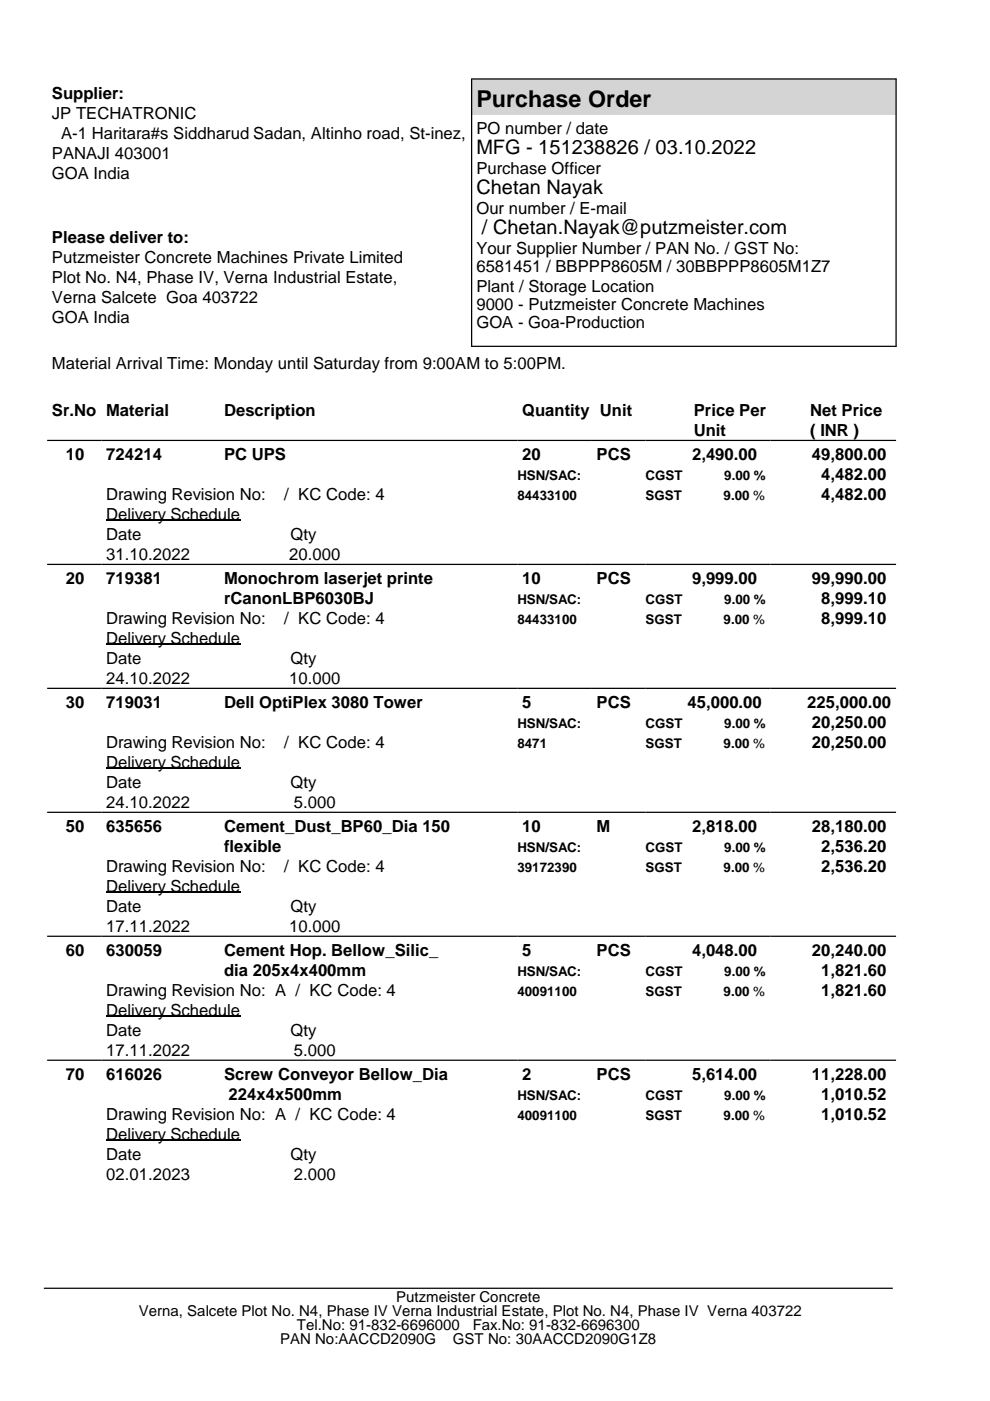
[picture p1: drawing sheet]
<svg xmlns="http://www.w3.org/2000/svg" width="210mm" height="297mm" viewBox="0 0 210 297" stroke-linecap="round" stroke-linejoin="round" font-family="sans-serif">
<defs><g id="words">
<text font-size="4.9" x="101" y="22.7">Purchase Order</text>
<g font-size="4.2">
<text x="101" y="32.7">MFG - 151238826 / 03.10.2022</text>
<text x="101" y="41.2">Chetan Nayak</text>
<text x="102.2" y="49.6">/ Chetan.Nayak@putzmeister.com</text>
</g>
<g font-size="3.5">
<text x="11" y="21">Supplier:</text>
<text x="11" y="25.2">JP TECHATRONIC</text>
<text x="13" y="29.4">A-1 Haritara#s Siddharud Sadan, Altinho road, St-inez,</text>
<text x="101" y="28.5">PO number / date</text>
<text x="11" y="33.7">PANAJI 403001</text>
<text x="11" y="37.9">GOA India</text>
<text x="101" y="36.9">Purchase Officer</text>
<text x="101" y="45.4">Our number / E-mail</text>
<text x="11" y="51.5">Please deliver to:</text>
<text x="101" y="53.9">Your Supplier Number / PAN No. / GST No:</text>
<text x="11" y="55.7">Putzmeister Concrete Machines Private Limited</text>
<text x="11" y="59.9">Plot No. N4, Phase IV, Verna Industrial Estate,</text>
<text x="101" y="57.7">6581451 / BBPPP8605M / 30BBPPP8605M1Z7</text>
<text x="11" y="64.2">Verna Salcete Goa 403722</text>
<text x="101" y="61.9">Plant / Storage Location</text>
<text x="101" y="65.8">9000 - Putzmeister Concrete Machines</text>
<text x="11" y="68.4">GOA India</text>
<text x="101" y="69.6">GOA - Goa-Production</text>
<text x="11" y="78.3">Material Arrival Time: Monday until Saturday from 9:00AM to 5:00PM.</text>
<text x="11" y="88.3">Sr.No Material</text>
<text x="47.5" y="88.3">Description</text>
<text x="110.7" y="88.3">Quantity Unit</text>
<text x="147.1" y="88.3">Price Per</text>
<text x="171.8" y="88.3">Net Price</text>
<text x="147.1" y="92.5">Unit</text>
<text x="171.8" y="92.5">( INR )</text>
<text x="13.9" y="97.6">10</text>
<text x="22.5" y="97.6">724214</text>
<text x="47.5" y="97.6">PC UPS</text>
<text x="110.7" y="97.6">20</text>
<text x="126.5" y="97.6">PCS</text>
<text x="146.7" y="97.6">2,490.00</text>
<text x="172.1" y="97.6">49,800.00</text>
<text x="174.1" y="101.8">4,482.00</text>
<text x="22.5" y="106.1">Drawing Revision No:</text>
<text x="60.3" y="106.1">/ KC Code: 4</text>
<text x="174.1" y="106.1">4,482.00</text>
<text x="22.5" y="110.3">Delivery Schedule</text>
<text x="22.5" y="114.5">Date</text>
<text x="22.5" y="118.8">31.10.2022</text>
<text x="61.3" y="118.8">20.000</text>
<text x="61.6" y="114.5">Qty</text>
<text x="13.9" y="123.9">20</text>
<text x="22.5" y="123.9">719381</text>
<text x="47.5" y="123.9">Monochrom laserjet printe</text>
<text x="110.7" y="123.9">10</text>
<text x="126.5" y="123.9">PCS</text>
<text x="146.7" y="123.9">9,999.00</text>
<text x="172.1" y="123.9">99,990.00</text>
<text x="47.5" y="128.1">rCanonLBP6030BJ</text>
<text x="174.1" y="128.1">8,999.10</text>
<text x="22.5" y="132.4">Drawing Revision No:</text>
<text x="22.5" y="136.6">Delivery Schedule</text>
<text x="60.3" y="132.4">/ KC Code: 4</text>
<text x="174.1" y="132.4">8,999.10</text>
<text x="22.5" y="140.8">Date</text>
<text x="61.6" y="140.8">Qty</text>
<text x="22.5" y="145.1">24.10.2022</text>
<text x="61.3" y="145.1">10.000</text>
<text x="13.9" y="150.2">30</text>
<text x="22.5" y="150.2">719031</text>
<text x="47.5" y="150.2">Dell OptiPlex 3080 Tower</text>
<text x="110.7" y="150.2">5</text>
<text x="126.5" y="150.2">PCS</text>
<text x="145.7" y="150.2">45,000.00</text>
<text x="171.2" y="150.2">225,000.00</text>
<text x="172.1" y="154.4">20,250.00</text>
<text x="22.5" y="158.6">Drawing Revision No:</text>
<text x="60.3" y="158.6">/ KC Code: 4</text>
<text x="172.1" y="158.6">20,250.00</text>
<text x="22.5" y="162.9">Delivery Schedule</text>
<text x="22.5" y="167.1">Date</text>
<text x="61.6" y="167.1">Qty</text>
<text x="22.5" y="171.3">24.10.2022</text>
<text x="62.3" y="171.3">5.000</text>
<text x="13.9" y="176.5">50</text>
<text x="22.5" y="176.5">635656</text>
<text x="47.5" y="176.5">Cement_Dust_BP60_Dia 150</text>
<text x="110.7" y="176.5">10</text>
<text x="126.5" y="176.5">M</text>
<text x="146.7" y="176.5">2,818.00</text>
<text x="172.1" y="176.5">28,180.00</text>
<text x="22.5" y="184.9">Drawing Revision No:</text>
<text x="47.5" y="180.7">flexible</text>
<text x="60.3" y="184.9">/ KC Code: 4</text>
<text x="174.1" y="180.7">2,536.20</text>
<text x="174.1" y="184.9">2,536.20</text>
<text x="22.5" y="189.2">Delivery Schedule</text>
<text x="22.5" y="193.4">Date</text>
<text x="22.5" y="197.6">17.11.2022</text>
<text x="61.3" y="197.6">10.000</text>
<text x="61.6" y="193.4">Qty</text>
<text x="13.9" y="202.7">60</text>
<text x="22.5" y="202.7">630059</text>
<text x="47.5" y="202.7">Cement Hop. Bellow_Silic_</text>
<text x="110.7" y="202.7">5</text>
<text x="126.5" y="202.7">PCS</text>
<text x="146.7" y="202.7">4,048.00</text>
<text x="172.1" y="202.7">20,240.00</text>
<text x="47.5" y="207">dia 205x4x400mm</text>
<text x="174.1" y="207">1,821.60</text>
<text x="22.5" y="211.2">Drawing Revision No: A / KC Code: 4</text>
<text x="22.5" y="215.4">Delivery Schedule</text>
<text x="174.1" y="211.2">1,821.60</text>
<text x="22.5" y="219.7">Date</text>
<text x="61.6" y="219.7">Qty</text>
<text x="22.5" y="223.9">17.11.2022</text>
<text x="62.3" y="223.9">5.000</text>
<text x="13.9" y="229">70</text>
<text x="22.5" y="229">616026</text>
<text x="47.5" y="229">Screw Conveyor Bellow_Dia</text>
<text x="48.5" y="233.3">224x4x500mm</text>
<text x="110.7" y="229">2</text>
<text x="126.5" y="229">PCS</text>
<text x="146.7" y="229">5,614.00</text>
<text x="172.1" y="229">11,228.00</text>
<text x="174.1" y="233.3">1,010.52</text>
<text x="22.5" y="237.5">Drawing Revision No: A / KC Code: 4</text>
<text x="174.1" y="237.5">1,010.52</text>
<text x="22.5" y="241.7">Delivery Schedule</text>
<text x="22.5" y="246">Date</text>
<text x="61.6" y="246">Qty</text>
<text x="22.5" y="250.2">02.01.2023</text>
<text x="62.3" y="250.2">2.000</text>
</g>
<g font-size="3.2">
<text x="29.4" y="279.1">Verna, Salcete Plot No. N4, Phase IV Verna Industrial Estate, Plot No. N4, Phase IV Verna 403722</text>
<text x="84" y="276.1">Putzmeister Concrete</text>
<text x="59.4" y="285">PAN No:AACCD2090G</text>
<text x="62.9" y="282">Tel.No: 91-832-6696000</text>
<text x="96" y="285">GST No: 30AACCD2090G1Z8</text>
<text x="100.2" y="282">Fax.No: 91-832-6696300</text>
</g>
<g font-size="2.8">
<text x="109.7" y="101.8">HSN/SAC:</text>
<text x="136.9" y="101.8">CGST</text>
<text x="153.6" y="101.8">9.00 %</text>
<text x="109.7" y="106.1">84433100</text>
<text x="136.9" y="106.1">SGST</text>
<text x="153.4" y="106.1">9.00 %</text>
<text x="109.7" y="128.1">HSN/SAC:</text>
<text x="136.9" y="128.1">CGST</text>
<text x="153.6" y="128.1">9.00 %</text>
<text x="109.7" y="132.4">84433100</text>
<text x="136.9" y="132.4">SGST</text>
<text x="153.4" y="132.4">9.00 %</text>
<text x="109.7" y="154.4">HSN/SAC:</text>
<text x="136.9" y="154.4">CGST</text>
<text x="153.6" y="154.4">9.00 %</text>
<text x="109.7" y="158.6">8471</text>
<text x="136.9" y="158.6">SGST</text>
<text x="153.4" y="158.6">9.00 %</text>
<text x="109.7" y="180.7">HSN/SAC:</text>
<text x="109.7" y="184.9">39172390</text>
<text x="136.9" y="180.7">CGST</text>
<text x="136.9" y="184.9">SGST</text>
<text x="153.4" y="184.9">9.00 %</text>
<text x="153.6" y="180.7">9.00 %</text>
<text x="109.7" y="207">HSN/SAC:</text>
<text x="136.9" y="207">CGST</text>
<text x="153.6" y="207">9.00 %</text>
<text x="109.7" y="211.2">40091100</text>
<text x="136.9" y="211.2">SGST</text>
<text x="153.4" y="211.2">9.00 %</text>
<text x="109.7" y="233.3">HSN/SAC:</text>
<text x="136.9" y="233.3">CGST</text>
<text x="153.6" y="233.3">9.00 %</text>
<text x="109.7" y="237.5">40091100</text>
<text x="136.9" y="237.5">SGST</text>
<text x="153.4" y="237.5">9.00 %</text>
</g>
</g></defs>
<path d="M100 16.7h90v7.5h-90z" fill="#d4d4d4"/>
<path d="M99.9 16.7h90.2M100 16.7v56.7M190 16.7v56.7M99.9 73.4h90.2M10 93.4h180M10 119.7h180M10 145.9h180M10 172.2h180M10 198.5h180M10 224.8h180M9.3 273.1h180" fill="none" stroke="#000" stroke-width=".26"/>
<path d="M22.5 110.3h28.4M22.5 136.6h28.4M22.5 162.9h28.4M22.5 189.2h28.4M22.5 215.4h28.4M22.5 241.7h28.4" fill="none" stroke="#000" stroke-width=".35"/>
<use href="#words"/>
</svg>
